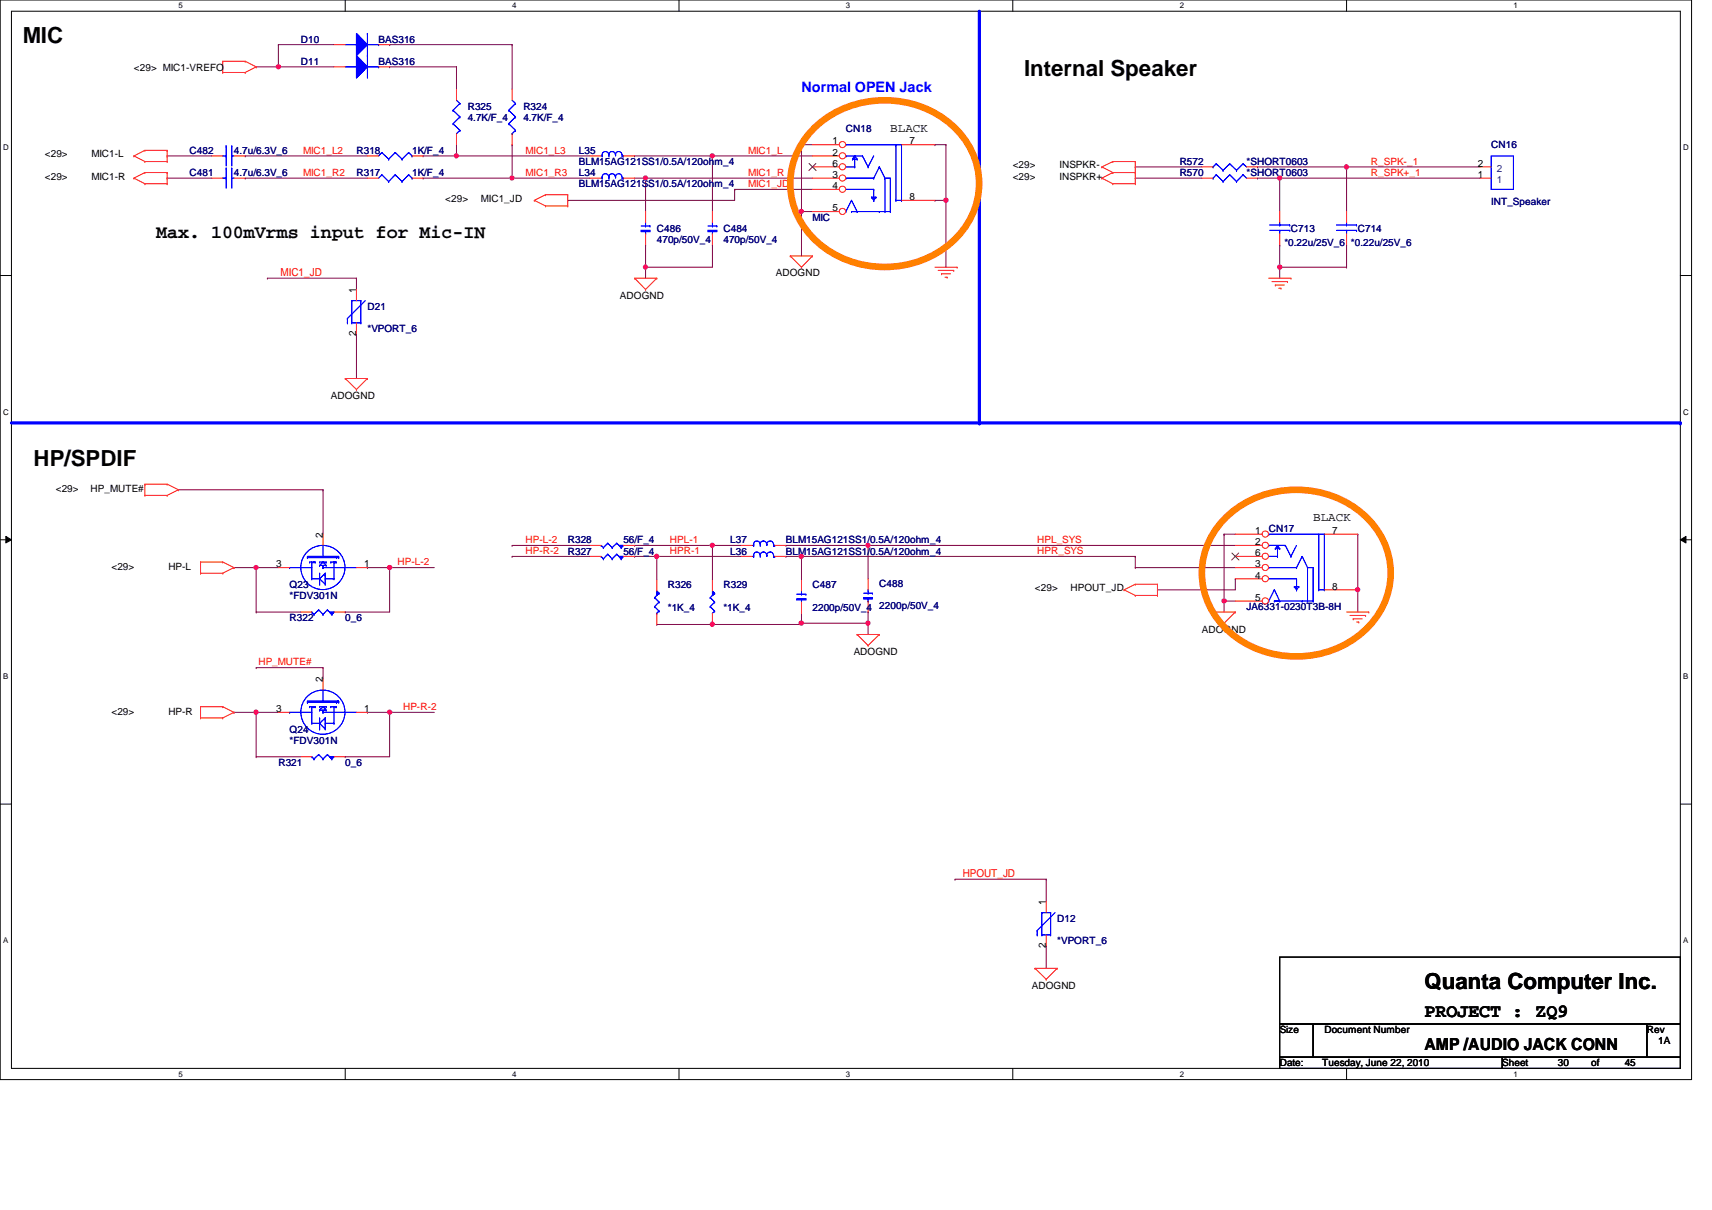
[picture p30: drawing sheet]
<svg xmlns="http://www.w3.org/2000/svg" width="297mm" height="210mm" viewBox="0 0 297 210" stroke-linecap="round" stroke-linejoin="round" font-family="sans-serif">
<defs><g id="words">
<g font-size="3.9">
<text x="3.9" y="7.5">MIC</text>
<text x="177.7" y="13.2">Internal Speaker</text>
<text x="5.8" y="80.8">HP/SPDIF</text>
<text x="247.1" y="171.5">Quanta Computer Inc.</text>
</g>
<g font-size="3.3">
<text x="27.1" y="41.3">Max. 100mVrms input for Mic-IN</text>
<text x="247.1" y="176.4">PROJECT : ZQ9</text>
</g>
<text font-size="2.9" x="247.1" y="182.2">AMP /AUDIO JACK CONN</text>
<text font-size="2.5" fill="#00f" x="139.1" y="15.9">Normal OPEN Jack</text>
<g font-size="2.1">
<text x="154.5" y="22.9">BLACK</text>
<text x="227.8" y="90.5">BLACK</text>
</g>
<g font-size="1.9" fill="#f00">
<text x="48.7" y="47.9">MIC1_JD</text>
<text x="167" y="152.1">HPOUT_JD</text>
</g>
<g font-size="1.7" fill="#000080">
<text x="52.2" y="7.4">D10</text>
<text x="52.2" y="11.3">D11</text>
<text x="65.7" y="7.4">BAS316</text>
<text x="65.7" y="11.3">BAS316</text>
<text x="81.1" y="19">R325</text>
<text x="81.1" y="20.9">4.7K/F_4</text>
<text x="90.8" y="19">R324</text>
<text x="90.8" y="20.9">4.7K/F_4</text>
<text x="146.8" y="22.9">CN18</text>
<text x="32.9" y="26.7">C482</text>
<text x="40.6" y="26.7">4.7u/6.3V_6</text>
<text x="61.8" y="26.7">R318</text>
<text x="71.5" y="26.7">1K/F_4</text>
<text x="100.5" y="26.7">L35</text>
<text x="100.5" y="28.7">BLM15AG121SS1/0.5A/120ohm_4</text>
<text x="204.7" y="28.7">R572</text>
<text x="216.3" y="28.7">*SHORT0603</text>
<text x="258.7" y="25.7">CN16</text>
<text x="32.9" y="30.6">C481</text>
<text x="40.6" y="30.6">4.7u/6.3V_6</text>
<text x="61.8" y="30.6">R317</text>
<text x="71.5" y="30.6">1K/F_4</text>
<text x="100.5" y="30.6">L34</text>
<text x="100.5" y="32.5">BLM15AG121SS1/0.5A/120ohm_4</text>
<text x="204.7" y="30.6">R570</text>
<text x="216.3" y="30.6">*SHORT0603</text>
<text x="258.7" y="35.6">INT_Speaker</text>
<text x="114" y="40.2">C486</text>
<text x="125.5" y="40.2">C484</text>
<text x="141" y="38.3">MIC</text>
<text x="224" y="40.2">C713</text>
<text x="235.6" y="40.2">C714</text>
<text x="114" y="42.2">470p/50V_4</text>
<text x="125.5" y="42.2">470p/50V_4</text>
<text x="222.8" y="42.8">*0.22u/25V_6</text>
<text x="234.4" y="42.8">*0.22u/25V_6</text>
<text x="63.8" y="53.8">D21</text>
<text x="63.8" y="57.6">*VPORT_6</text>
<text x="98.5" y="94.3">R328</text>
<text x="108.2" y="94.3">56/F_4</text>
<text x="126.7" y="94.3">L37</text>
<text x="136.4" y="94.3">BLM15AG121SS1/0.5A/120ohm_4</text>
<text x="220.1" y="92.4">CN17</text>
<text x="98.5" y="96.2">R327</text>
<text x="108.2" y="96.2">56/F_4</text>
<text x="126.7" y="96.2">L36</text>
<text x="136.4" y="96.2">BLM15AG121SS1/0.5A/120ohm_4</text>
<text x="152.6" y="101.8">C488</text>
<text x="50.2" y="102">Q23</text>
<text x="50.2" y="103.9">*FDV301N</text>
<text x="50.2" y="107.8">R322</text>
<text x="59.9" y="107.8">0_6</text>
<text x="115.9" y="102">R326</text>
<text x="115.9" y="106">*1K_4</text>
<text x="125.5" y="102">R329</text>
<text x="125.5" y="106">*1K_4</text>
<text x="141" y="102">C487</text>
<text x="141" y="106">2200p/50V_4</text>
<text x="152.6" y="105.7">2200p/50V_4</text>
<text x="216.3" y="105.9">JA6331-0230T3B-8H</text>
<text x="50.2" y="127.1">Q24</text>
<text x="50.2" y="129">*FDV301N</text>
<text x="48.3" y="132.9">R321</text>
<text x="59.9" y="132.9">0_6</text>
<text x="183.4" y="159.9">D12</text>
<text x="183.4" y="163.8">*VPORT_6</text>
</g>
<g font-size="1.7">
<text x="23.2" y="12.2">&lt;29&gt; MIC1-VREFO</text>
<text x="7.8" y="27.3">&lt;29&gt;</text>
<text x="15.9" y="27.3">MIC1-L</text>
<text x="144.4" y="25.1">1</text>
<text x="144.4" y="27">2</text>
<text x="144.4" y="28.9">6</text>
<text x="157.8" y="25.1">7</text>
<text x="175.7" y="29.2">&lt;29&gt;</text>
<text x="183.9" y="29.2">INSPKR-</text>
<text x="256.4" y="28.9">2</text>
<text x="7.8" y="31.2">&lt;29&gt;</text>
<text x="15.9" y="31.2">MIC1-R</text>
<text x="77.3" y="35">&lt;29&gt;</text>
<text x="83.4" y="35">MIC1_JD</text>
<text x="144.4" y="30.9">3</text>
<text x="144.4" y="32.8">4</text>
<text x="157.8" y="34.7">8</text>
<text x="175.7" y="31.2">&lt;29&gt;</text>
<text x="183.9" y="31.2">INSPKR+</text>
<text x="256.4" y="30.9">1</text>
<text x="144.4" y="36.7">5</text>
<text x="134.6" y="48">ADOGND</text>
<text x="61.8" y="50.8" transform="rotate(-90 61.8 50.8)">1</text>
<text x="107.6" y="51.8">ADOGND</text>
<text x="61.8" y="58.3" transform="rotate(-90 61.8 58.3)">2</text>
<text x="57.4" y="69.2">ADOGND</text>
<text x="9.7" y="85.4">&lt;29&gt;</text>
<text x="15.7" y="85.4">HP_MUTE#</text>
<text x="56" y="93.3" transform="rotate(-90 56 93.3)">2</text>
<text x="217.8" y="92.6">1</text>
<text x="217.8" y="94.6">2</text>
<text x="231.1" y="92.6">7</text>
<text x="19.3" y="98.9">&lt;29&gt;</text>
<text x="29.2" y="98.9">HP-L</text>
<text x="47.9" y="98.4">3</text>
<text x="63.2" y="98.4">1</text>
<text x="217.8" y="96.5">6</text>
<text x="217.8" y="98.4">3</text>
<text x="217.8" y="100.4">4</text>
<text x="179.6" y="102.6">&lt;29&gt;</text>
<text x="185.8" y="102.6">HPOUT_JD</text>
<text x="217.8" y="104.2">5</text>
<text x="231.1" y="102.3">8</text>
<text x="148.1" y="113.6">ADOGND</text>
<text x="208.5" y="109.7">ADOGND</text>
<text x="56" y="118.4" transform="rotate(-90 56 118.4)">2</text>
<text x="19.3" y="124">&lt;29&gt;</text>
<text x="29.2" y="124">HP-R</text>
<text x="47.9" y="123.5">3</text>
<text x="63.2" y="123.5">1</text>
<text x="181.5" y="157" transform="rotate(-90 181.5 157)">1</text>
<text x="181.5" y="164.5" transform="rotate(-90 181.5 164.5)">2</text>
<text x="179" y="171.5">ADOGND</text>
<text x="222" y="179.2">Size</text>
<text x="229.8" y="179.2">Document Number</text>
<text x="285.7" y="179.2">Rev</text>
<text x="222" y="185">Date:</text>
<text x="229.4" y="185">Tuesday, June 22, 2010</text>
<text x="260.6" y="185">Sheet</text>
<text x="270.3" y="185">30</text>
<text x="276.1" y="185">of</text>
<text x="281.9" y="185">45</text>
<text x="287.7" y="181.1">1A</text>
</g>
<g font-size="1.7" fill="#f00">
<text x="52.6" y="26.7">MIC1_L2</text>
<text x="91.2" y="26.7">MIC1_L3</text>
<text x="129.8" y="26.7">MIC1_L</text>
<text x="237.9" y="28.6">R_SPK-_1</text>
<text x="52.6" y="30.5">MIC1_R2</text>
<text x="91.2" y="30.5">MIC1_R3</text>
<text x="129.8" y="32.5">MIC1_JD</text>
<text x="129.8" y="30.5">MIC1_R</text>
<text x="237.9" y="30.5">R_SPK+_1</text>
<text x="91.2" y="94.2">HP-L-2</text>
<text x="116.2" y="94.2">HPL-1</text>
<text x="180" y="94.2">HPL_SYS</text>
<text x="69" y="98.1">HP-L-2</text>
<text x="91.2" y="96.1">HP-R-2</text>
<text x="116.2" y="96.1">HPR-1</text>
<text x="180" y="96.1">HPR_SYS</text>
<text x="44.8" y="115.4">HP_MUTE#</text>
<text x="69.9" y="123.2">HP-R-2</text>
</g>
<g font-size="1.7" fill="#004080">
<text x="259.7" y="29.8">2</text>
<text x="259.7" y="31.7">1</text>
</g>
<g font-size="1.4">
<text x="30.9" y="1.4">5</text>
<text x="88.9" y="1.4">4</text>
<text x="146.8" y="1.4">3</text>
<text x="204.7" y="1.4">2</text>
<text x="262.6" y="1.4">1</text>
<text x=".5" y="26.1">D</text>
<text x="292.1" y="26.1">D</text>
<text x=".5" y="71.9">C</text>
<text x="292.1" y="71.9">C</text>
<text x=".5" y="117.8">B</text>
<text x="292.1" y="117.8">B</text>
<text x=".5" y="163.6">A</text>
<text x="292.1" y="163.6">A</text>
<text x="30.9" y="186.8">5</text>
<text x="88.9" y="186.8">4</text>
<text x="146.8" y="186.8">3</text>
<text x="204.7" y="186.8">2</text>
<text x="262.6" y="186.8">1</text>
</g>
</g></defs>
<path d="M0 0h293.5v187.3h-293.5zM2 1.9h289.5v183.4h-289.5z" fill="none" stroke="#000" stroke-width=".17"/>
<g fill="#fff">
<path d="M30.9 .2h.8v1.5h-.8z"/>
<path d="M30.9 185.5h.8v1.6h-.8z"/>
</g>
<path d="M59.9 0v1.9M59.9 185.3v2" fill="none" stroke="#000" stroke-width=".17"/>
<g fill="#fff">
<path d="M88.9 .2h.7v1.5h-.7z"/>
<path d="M88.9 185.5h.7v1.6h-.7z"/>
</g>
<path d="M117.8 0v1.9M117.8 185.3v2" fill="none" stroke="#000" stroke-width=".17"/>
<g fill="#fff">
<path d="M146.8 .2h.7v1.5h-.7z"/>
<path d="M146.8 185.5h.7v1.6h-.7z"/>
</g>
<path d="M175.7 0v1.9M175.7 185.3v2" fill="none" stroke="#000" stroke-width=".17"/>
<g fill="#fff">
<path d="M204.7 .2h.7v1.5h-.7z"/>
<path d="M204.7 185.5h.7v1.6h-.7z"/>
</g>
<path d="M233.6 0v1.9M233.6 185.3v2" fill="none" stroke="#000" stroke-width=".17"/>
<g fill="#fff">
<path d="M262.6 .2h.8v1.5h-.8z"/>
<path d="M262.6 185.5h.8v1.6h-.8z"/>
<path d="M.5 24.8h1v1.6h-1z"/>
<path d="M292.1 24.8h.9v1.6h-.9z"/>
<path d="M.5 70.7h1v1.5h-1z"/>
<path d="M292.1 70.7h.9v1.5h-.9z"/>
</g>
<path d="M0 47.8h2M291.5 47.8h2" fill="none" stroke="#000" stroke-width=".17"/>
<g fill="#fff">
<path d="M.5 116.5h.9v1.6h-.9z"/>
<path d="M292.1 116.5h.8v1.6h-.8z"/>
</g>
<path d="M0 93.6h2M1 93l1 .6-1 .6zM291.5 93.6l1-.6v1.2zM291.5 93.6h2" fill="none" stroke="#000" stroke-width=".17"/>
<path d="M1 93l1 .6-1 .6zM291.5 93.6l1-.6v1.2z" fill="#000"/>
<g fill="#fff">
<path d="M.5 162.4h.9v1.5h-.9z"/>
<path d="M292.1 162.4h.8v1.5h-.8z"/>
</g>
<path d="M0 139.5h2M291.5 139.5h2" fill="none" stroke="#000" stroke-width=".17"/>
<g fill="none" stroke="#800040" stroke-width=".17">
<path d="M67.6 7.7h.1M67.6 11.6h.1M67.6 7.7h21.3M67.6 11.6h11.6M79.2 11.6h.1M79.2 11.6v3.9M88.9 7.7h.1M88.9 7.7v7.8M29 27.1h.1M29 30.9h.1M29 30.9h7.7M29 27.1h7.7"/>
<path d="M42.5 27.1h.1M42.5 30.9h.1M42.5 30.9h21.3M42.5 27.1h21.3M73.4 30.9h.1M73.4 27.1h.1M73.4 27.1h29M79.2 25.1h.1M79.2 27.1h.1M79.2 25.1v2M88.9 25.1h.1M88.9 25.1v5.8h-15.5"/>
<path d="M164.1 34.8h.1M164.1 34.8v11.6M46.4 48.3h.1M46.4 48.3h15.4M61.8 48.3h.1M61.8 57.9h.1M61.8 48.3v1.9M61.8 57.9v7.8M165.7 152.5h.1M165.7 152.5h15.8M181.5 152.5h.1M181.5 152.5v3.9"/>
<path d="M181.5 164.1h.1M181.5 164.1v3.9"/>
</g>
<circle cx="79.2" cy="27" r=".37" fill="#f0f"/>
<circle cx="79.2" cy="27" r=".37" fill="none" stroke="#f0f" stroke-width=".17"/>
<path d="M164.1 25.1h.1M164.1 25.1v9.7" fill="none" stroke="#800040" stroke-width=".17"/>
<circle cx="164.1" cy="34.7" r=".37" fill="#f0f"/>
<circle cx="164.1" cy="34.7" r=".37" fill="none" stroke="#f0f" stroke-width=".17"/>
<path d="M127.5 32.9h.1M127.5 32.9h13.5M139.1 36.7h.1M139.1 36.7v7.7M162.2 34.8h.1M162.2 34.8h1.9" fill="none" stroke="#800040" stroke-width=".17"/>
<circle cx="139" cy="36.7" r=".37" fill="#f0f"/>
<circle cx="139" cy="36.7" r=".37" fill="none" stroke="#f0f" stroke-width=".17"/>
<path d="M123.6 27.1h.1M123.6 27.1v9.6M123.6 27.1h17.4M139.1 25.1h.1M139.1 25.1h1.9M123.6 42.5h.1M123.6 42.5v3.9" fill="none" stroke="#800040" stroke-width=".17"/>
<circle cx="123.6" cy="27" r=".37" fill="#f0f"/>
<circle cx="123.6" cy="27" r=".37" fill="none" stroke="#f0f" stroke-width=".17"/>
<path d="M110.1 30.9h.1M110.1 30.9h30.9M112 30.9h.1M112 30.9v5.8" fill="none" stroke="#800040" stroke-width=".17"/>
<circle cx="112" cy="30.9" r=".37" fill="#f0f"/>
<circle cx="112" cy="30.9" r=".37" fill="none" stroke="#f0f" stroke-width=".17"/>
<path d="M110.1 27.1h.1M110.1 27.1h13.5M139.1 36.7h.1M139.1 36.7h1.9M112 42.5h.1M112 46.4h.1M112 42.5v3.9M112 46.4h11.6" fill="none" stroke="#800040" stroke-width=".17"/>
<circle cx="112" cy="46.3" r=".37" fill="#f0f"/>
<circle cx="112" cy="46.3" r=".37" fill="none" stroke="#f0f" stroke-width=".17"/>
<path d="M88.9 30.9h.1M88.9 30.9h13.5M162.2 25.1h.1M162.2 25.1h1.9" fill="none" stroke="#800040" stroke-width=".17"/>
<circle cx="88.8" cy="30.9" r=".37" fill="#f0f"/>
<circle cx="88.8" cy="30.9" r=".37" fill="none" stroke="#f0f" stroke-width=".17"/>
<path d="M197 30.9h.1M197 29h.1M197 30.9h11.5M197 29h11.5M218.2 30.9h.1M218.2 30.9h3.8M222 30.9h.1M222 30.9v5.8M233.6 29h.1M233.6 29h23.2M112 46.4h.1M112 46.4v1.9" fill="none" stroke="#800040" stroke-width=".17"/>
<circle cx="233.6" cy="29" r=".38" fill="#f0f"/>
<circle cx="233.6" cy="29" r=".38" fill="none" stroke="#f0f" stroke-width=".17"/>
<path d="M222 30.9h.1M222 30.9h34.8M222 42.5h.1M222 42.5v3.9" fill="none" stroke="#800040" stroke-width=".17"/>
<circle cx="222" cy="30.9" r=".37" fill="#f0f"/>
<circle cx="222" cy="30.9" r=".37" fill="none" stroke="#f0f" stroke-width=".17"/>
<path d="M218.2 29h.1M218.2 29h15.4M233.6 29h.1M233.6 29v7.7M222 46.4h.1M222 46.4v1.9M233.6 42.5h.1M233.6 42.5v3.9" fill="none" stroke="#800040" stroke-width=".17"/>
<circle cx="222" cy="46.3" r=".37" fill="#f0f"/>
<circle cx="222" cy="46.3" r=".37" fill="none" stroke="#f0f" stroke-width=".17"/>
<path d="M98.5 34.8h.1M127.5 32.9h.1M127.5 32.9v1.9h-29M222 46.4h11.6M233.6 46.4h.1M139.1 108.1h.1M139.1 108.1h11.5" fill="none" stroke="#800040" stroke-width=".17"/>
<circle cx="150.6" cy="108.1" r=".37" fill="#f0f"/>
<circle cx="150.6" cy="108.1" r=".37" fill="none" stroke="#f0f" stroke-width=".17"/>
<circle cx="139" cy="108.1" r=".37" fill="#f0f"/>
<circle cx="139" cy="108.1" r=".37" fill="none" stroke="#f0f" stroke-width=".17"/>
<path d="M123.6 94.6h.1M123.6 94.6h5M139.1 96.5h.1M139.1 96.5v4.1M139.1 96.5h57.9M150.6 94.6h.1M150.6 94.6v5.8M139.1 108.1h.1M139.1 108.1v.2M150.6 106.2h.1M150.6 106.2v1.9" fill="none" stroke="#800040" stroke-width=".17"/>
<circle cx="139" cy="96.5" r=".38" fill="#f0f"/>
<circle cx="139" cy="96.5" r=".38" fill="none" stroke="#f0f" stroke-width=".17"/>
<path d="M123.6 94.6h.1M123.6 94.6v6M123.6 108.3h.1M123.6 108.3h15.5M150.6 108.1h.1M150.6 108.1v2" fill="none" stroke="#800040" stroke-width=".17"/>
<circle cx="123.6" cy="108.3" r=".38" fill="#f0f"/>
<circle cx="123.6" cy="108.3" r=".38" fill="none" stroke="#f0f" stroke-width=".17"/>
<path d="M114 96.5h.1M114 96.5v4.1M114 96.5h14.6M114 108.3h.1M114 108.3h9.6M139.1 106.4h.1M139.1 106.4v1.7" fill="none" stroke="#800040" stroke-width=".17"/>
<circle cx="113.9" cy="96.5" r=".38" fill="#f0f"/>
<circle cx="113.9" cy="96.5" r=".38" fill="none" stroke="#f0f" stroke-width=".17"/>
<path d="M88.9 94.6h.1M88.9 96.5h.1M88.9 96.5h13.5M88.9 94.6h13.5M110.1 96.5h.1M110.1 94.6h.1M110.1 96.5h3.9M110.1 94.6h13.5M136.4 96.5h.1M136.4 96.5h2.7" fill="none" stroke="#800040" stroke-width=".17"/>
<circle cx="123.6" cy="94.6" r=".37" fill="#f0f"/>
<circle cx="123.6" cy="94.6" r=".37" fill="none" stroke="#f0f" stroke-width=".17"/>
<path d="M48.3 11.6h.1M48.3 11.6h9.7M139.1 25.1h.1M139.1 25.1v11.6M136.4 94.6h.1M136.4 94.6h14.2" fill="none" stroke="#800040" stroke-width=".17"/>
<circle cx="48.3" cy="11.6" r=".37" fill="#f0f"/>
<circle cx="48.3" cy="11.6" r=".37" fill="none" stroke="#f0f" stroke-width=".17"/>
<g fill="none" stroke="#800040" stroke-width=".17">
<path d="M40.6 98.5h.1M40.6 98.5h7.7M44.4 98.5h.1M44.4 98.5v7.7M67.6 98.5h.1M67.6 98.5h7.7M44.4 115.8h.1M44.4 115.8h11.6M56 115.8h.1M56 115.8v2M44.4 123.6h.1M44.4 123.6h3.9"/>
<path d="M67.6 123.6h.1M67.6 123.6h7.7"/>
</g>
<circle cx="44.4" cy="98.4" r=".37" fill="#f0f"/>
<circle cx="44.4" cy="98.4" r=".37" fill="none" stroke="#f0f" stroke-width=".17"/>
<path d="M44.4 106.2h.1M44.4 106.2h7.8M44.4 131.3h.1M44.4 123.6h.1M44.4 131.3h7.8M44.4 123.6v7.7" fill="none" stroke="#800040" stroke-width=".17"/>
<circle cx="44.4" cy="123.5" r=".37" fill="#f0f"/>
<circle cx="44.4" cy="123.5" r=".37" fill="none" stroke="#f0f" stroke-width=".17"/>
<path d="M40.6 123.6h.1M40.6 123.6h3.8M59.9 131.3h.1M67.6 123.6h.1M67.6 123.6v7.7h-7.7" fill="none" stroke="#800040" stroke-width=".17"/>
<circle cx="67.6" cy="123.5" r=".37" fill="#f0f"/>
<circle cx="67.6" cy="123.5" r=".37" fill="none" stroke="#f0f" stroke-width=".17"/>
<path d="M67.6 98.5h.1M67.6 98.5v7.7h-7.7M59.9 106.2h.1M63.8 123.6h.1M63.8 123.6h3.8" fill="none" stroke="#800040" stroke-width=".17"/>
<circle cx="67.6" cy="98.4" r=".37" fill="#f0f"/>
<circle cx="67.6" cy="98.4" r=".37" fill="none" stroke="#f0f" stroke-width=".17"/>
<g fill="none" stroke="#800040" stroke-width=".17">
<path d="M30.9 85h.1M30.9 85h25.1M56 85h.1M56 85v7.7M63.8 98.5h.1M63.8 98.5h3.8M212.4 92.7h.1M212.4 92.7v13.5M200.8 102.3h.1M212.4 104.3h.1M212.4 104.3h1.9M214.3 100.4h.1"/>
<path d="M214.3 100.4v1.9h-13.5"/>
</g>
<circle cx="212.4" cy="104.2" r=".37" fill="#f0f"/>
<circle cx="212.4" cy="104.2" r=".37" fill="none" stroke="#f0f" stroke-width=".17"/>
<path d="M150.6 94.6h.1M150.6 94.6h63.7M212.4 92.7h.1M212.4 92.7h1.9" fill="none" stroke="#800040" stroke-width=".17"/>
<circle cx="150.6" cy="94.6" r=".37" fill="#f0f"/>
<circle cx="150.6" cy="94.6" r=".37" fill="none" stroke="#f0f" stroke-width=".17"/>
<path d="M197 98.5h.1M197 98.5h17.3M235.6 102.3h.1M235.6 102.3v3.9" fill="none" stroke="#800040" stroke-width=".17"/>
<circle cx="235.5" cy="102.3" r=".37" fill="#f0f"/>
<circle cx="235.5" cy="102.3" r=".37" fill="none" stroke="#f0f" stroke-width=".17"/>
<path d="M44.4 11.6h.1M44.4 11.6h3.9M48.3 7.7h.1M48.3 11.6h.1M48.3 7.7h9.7M48.3 7.7v3.9M197 96.5h.1M197 96.5v2M235.6 92.7h.1M235.6 92.7v9.6" fill="none" stroke="#800040" stroke-width=".17"/>
<g fill="none" stroke="#f00" stroke-width=".17">
<path d="M38.6 12.6h.1M38.6 10.6h.1M38.6 10.6h3.9M38.6 12.6h3.9M38.6 10.6v2M42.5 10.6h.1M42.5 12.6h.1M42.5 10.6l1.9 1M44.4 11.6h.1M44.4 11.6l-1.9 1M23.2 30.9h.1M23.2 27.1h.1"/>
<path d="M23.2 30.9l1.9 1M23.2 27.1l1.9 .9M25.1 31.9h.1M25.1 29.9h.1M25.1 28h.1M25.1 26.1h.1M25.1 29.9h3.9M25.1 28h3.9M25.1 31.9h3.9M25.1 29.9l-1.9 1M25.1 26.1h3.9M25.1 26.1l-1.9 1"/>
<path d="M29 31.9h.1M29 29.9h.1M29 28h.1M29 26.1h.1M29 26.1v1.9M29 29.9v2M92.7 34.8h.1M92.7 34.8l2 .9M94.7 35.7h.1M94.7 33.8h.1M94.7 35.7h3.8M94.7 33.8h3.8"/>
<path d="M94.7 33.8l-2 1M98.5 35.7h.1M98.5 33.8h.1M98.5 33.8v1.9M191.2 29h.1M191.2 30.9h.1M191.2 29l1.9 .9M191.2 30.9l1.9 1M193.1 29.9h.1M193.1 28h.1M193.1 31.9h.1M193.1 29.9h3.9"/>
<path d="M193.1 28h3.9M193.1 28l-1.9 1M193.1 31.9h3.9M193.1 29.9l-1.9 1M197 29.9h.1M197 28h.1M197 31.9h.1M197 28v3.9M110.1 48.3h.1M110.1 48.3h3.9M110.1 48.3l1.9 1.9M112 50.2h.1"/>
<path d="M114 48.3h.1M114 48.3l-2 1.9M137.1 44.4h.1M137.1 44.4h3.9M137.1 44.4l2 2M139.1 46.4h.1M141 44.4h.1M141 44.4l-1.9 2M162.2 46.4h3.9M162.8 46.9h2.7M163.4 47.5h.1M163.4 47.5h1.5"/>
<path d="M164 48.1h.3M164.3 48.1h.1M165.5 46.9h.1M166.1 46.4h.1M220.1 48.3h3.9M220.7 48.9h2.7M221.3 49.4h.1M221.3 49.4h1.5M221.9 50h.3M222.2 50h.1M223.4 48.9h.1M224 48.3h.1"/>
<path d="M59.9 65.7h.1M59.9 65.7h3.9M59.9 65.7l1.9 1.9M61.8 67.6h.1M63.8 65.7h.1M63.8 65.7l-2 1.9M25.1 85.9h.1M25.1 84h.1M25.1 85.9h3.9M25.1 84v1.9M25.1 84h3.9M29 85.9h.1"/>
<path d="M29 84h.1M29 84l1.9 1M30.9 85h.1M30.9 85l-1.9 .9M34.8 99.4h.1M34.8 97.5h.1M34.8 99.4h3.8M34.8 97.5v1.9M34.8 97.5h3.8M38.6 99.4h.1M38.6 97.5h.1M38.6 97.5l2 1"/>
<path d="M40.6 98.5h.1M40.6 98.5l-2 .9M148.7 110.1h.1M148.7 110.1h3.9M148.7 110.1l1.9 1.9M150.6 112h.1M152.6 110.1h.1M152.6 110.1l-2 1.9M195 102.3h.1M195 102.3l2 1M197 103.3h.1M197 101.3h.1"/>
<path d="M197 103.3h3.8M197 101.3h3.8M197 101.3l-2 1M200.8 103.3h.1M200.8 101.3h.1M200.8 101.3v2M210.5 106.2h.1M210.5 106.2h3.8M210.5 106.2l1.9 1.9M212.4 108.1h.1M214.3 106.2h.1M214.3 106.2l-1.9 1.9"/>
<path d="M233.6 106.2h3.9M234.2 106.8h2.7M234.8 107.4h.1M234.8 107.4h1.5M235.4 107.9h.4M235.8 107.9h.1M236.9 106.8h.1M237.5 106.2h.1M34.8 124.5h.1M34.8 122.6h.1M34.8 122.6v1.9M34.8 124.5h3.8"/>
<path d="M34.8 122.6h3.8M38.6 124.5h.1M38.6 122.6h.1M38.6 122.6l2 1M40.6 123.6h.1M40.6 123.6l-2 .9M179.6 168h.1M179.6 168h3.8M179.6 168l1.9 1.9M181.5 169.9h.1M183.4 168h.1M183.4 168l-1.9 1.9"/>
</g>
<path d="M222 166h69.5v11.6h-69.5zM222 177.6h5.8v5.8h-5.8zM227.8 177.6h57.9v5.8h-57.9zM285.7 177.6h5.8v5.8h-5.8zM222 183.4h38.6v1.9h-38.6zM260.6 183.4h30.9v1.9h-30.9z" fill="none" stroke="#000" stroke-width=".17"/>
<path d="M169.9 1.9v71.5" fill="none" stroke="#00f" stroke-width=".55"/>
<circle cx="169.9" cy="73.4" r=".28" fill="#00f"/>
<path d="M2 73.4h289.5" fill="none" stroke="#00f" stroke-width=".55"/>
<circle cx="291.5" cy="73.4" r=".28" fill="#00f"/>
<path d="M140.9 22.6a17.9 17.9 0 0 1 25.2 0 13.3 13.3 0 0 1-2.2 20.4 17.9 17.9 0 0 1-23-2 13.2 13.2 0 0 1 0-18.4zM212.3 90.2a17.9 17.9 0 0 1 25.2 0 13.3 13.3 0 0 1-2.2 20.4 17.9 17.9 0 0 1-23-2 13.2 13.2 0 0 1 0-18.4z" fill="none" stroke="#ff8000" stroke-width="1.1"/>
<g fill="none" stroke="#00f" stroke-width=".17">
<path d="M66.2 30.3h.1M66.2 30.3l-.5 .6M66.2 30.3l1.2 1.2M67.4 31.5h.1M68.6 30.3h.1M68.6 30.3l-1.2 1.2M68.6 30.3l1.2 1.2M69.8 31.5h.1M70.9 30.3h.1M70.9 30.3l-1.1 1.2M70.9 30.3l.6 .6M71.5 30.9h.1"/>
<path d="M104.3 30.9h.2M104.3 27.1h.2M104.5 30.9h.1M104.5 30.7h.1M104.5 30.7a.57 .57 0 0 1 .5-.6 .57 .57 0 0 1 .6 .6M104.5 27.1h.1M104.5 26.8h.1M104.5 26.8a.57 .57 0 0 1 .5-.5 .57 .57 0 0 1 .6 .5M104.5 26.8v.3M104.5 30.7v.2M105.7 30.9h.1M105.7 27.1h.1"/>
<path d="M106.8 30.7a.57 .57 0 0 0-.7-.5 .57 .57 0 0 0-.4 .7M106.8 26.8a.57 .57 0 0 0-.7-.5 .57 .57 0 0 0-.4 .8M106.8 30.7h.1M106.8 30.7a.55 .55 0 0 1 .6-.6 .55 .55 0 0 1 .5 .6M106.8 26.8h.1M106.8 26.8a.55 .55 0 0 1 .6-.5 .55 .55 0 0 1 .5 .5M106.8 26.8v.3M106.8 30.7v.2M107.9 30.9h.1M107.9 27.1h.1M107.9 30.9h.3M107.9 26.8v.3"/>
<path d="M107.9 30.7v.2M107.9 27.1h.3M108.2 30.9h.1M108.2 27.1h.1M258.7 27.1h3.9v5.8h-3.9zM60.3 55.2h.1M60.3 56h.1M60.3 55.2v.8M61 56h.1M61 52.2h.1M61 52.2h1.6M61 56h1.6"/>
<path d="M61 52.2v3.8M62.6 52.2h.1M62.6 56h.1M62.6 52.2v3.8M63.4 52.2l-3.1 3"/>
</g>
<path d="M63.8 30.9h1.9M71.5 30.9h1.9M102.4 30.9h1.9M102.4 27.1h1.9M108.2 30.9h1.9M108.2 27.1h1.9M256.8 30.9h1.9M256.8 29h1.9M61.8 50.2v2M61.8 56v1.9" fill="none" stroke="#f00" stroke-width=".17"/>
<path d="M61.8 5.8l2 1.9-2 2z" fill="#00f"/>
<path d="M59.9 7.7h1.9M61.8 5.8l2 1.9-2 2zM61.8 7.7h.1M63.8 5.8h.1M63.8 5.8v3.9M63.8 7.7h1.9M65.7 7.7h.1" fill="none" stroke="#00f" stroke-width=".17"/>
<path d="M61.8 5.8l2 1.9-2 2z" fill="#00f"/>
<g fill="none" stroke="#00f" stroke-width=".17">
<path d="M59.9 7.7h1.9M61.8 5.8l2 1.9-2 2zM61.8 7.7h.1M63.8 5.8h.1M63.8 5.8v3.9M63.8 7.7h1.9M65.7 7.7h.1M104.3 96.5h.1M104.3 96.5l.4 .4M104.7 96.9h.1M105.4 96.1h.1M105.4 96.1l.8 .8"/>
<path d="M105.4 96.1l-.7 .8M106.2 96.9h.1M107 96.1h.1M107 96.1l.8 .8M107 96.1l-.8 .8M107.8 96.9h.1M108.2 96.5l-.4 .4"/>
</g>
<path d="M58 7.7h1.9M65.7 7.7h1.9" fill="none" stroke="#f00" stroke-width=".17"/>
<path d="M107.4 96.5h.8l-.4 .4z" fill-rule="evenodd" fill="#00f"/>
<g fill="none" stroke="#00f" stroke-width=".17">
<path d="M104.3 96.5h.1M104.3 96.5l.4 .4M104.7 96.9h.1M105.4 96.1h.1M105.4 96.1l.8 .8M105.4 96.1l-.7 .8M106.2 96.9h.1M107 96.1h.1M107 96.1l.8 .8M107 96.1l-.8 .8M107.4 96.5h.8l-.4 .4zM107.8 96.9h.1"/>
<path d="M108.2 96.5l-.4 .4"/>
</g>
<path d="M107.4 96.5h.8l-.4 .4z" fill-rule="evenodd" fill="#00f"/>
<g fill="none" stroke="#00f" stroke-width=".17">
<path d="M104.3 94.6h.1M104.3 94.6l.4 .4M104.7 95h.1M105.4 94.2h.1M105.4 94.2l.8 .8M105.4 94.2l-.7 .8M106.2 95h.1M107 94.2h.1M107 94.2l.8 .8M107 94.2l-.8 .8M107.4 96.5h.8l-.4 .4zM107.8 95h.1"/>
<path d="M108.2 94.6l-.4 .4M130.6 96.5h.2M130.8 96.5h.1M130.8 96.4h.1M130.8 96.4v.1M131.9 96.3a.55 .55 0 0 0-.6-.5 .55 .55 0 0 0-.5 .6M131.9 96.5h.1M133 96.3a.57 .57 0 0 0-.7-.5 .57 .57 0 0 0-.4 .7M133.1 96.4h.1M133.1 96.4v.1M134.2 96.3a.57 .57 0 0 0-.6-.5 .57 .57 0 0 0-.5 .6M134.2 96.5h.1"/>
<path d="M134.2 96.5h.2M134.2 96.4v.1M134.4 96.5h.1M180.8 158.3h.1M180.8 158.3h1.5M180.8 158.3v3.9M182.3 158.3h.1M182.3 158.3v3.9M183 158.3l-3 3.1M180 161.4h.1M180 162.2h.1M180 161.4v.8"/>
<path d="M180.8 162.2h.1M180.8 162.2h1.5M182.3 162.2h.1"/>
</g>
<path d="M102.4 96.5h1.9M108.2 96.5h1.9M128.6 96.5h2M134.4 96.5h2M181.5 156.4v1.9M181.5 162.2v1.9" fill="none" stroke="#f00" stroke-width=".17"/>
<path d="M107.4 94.6h.8l-.4 .4z" fill-rule="evenodd" fill="#00f"/>
<g fill="none" stroke="#00f" stroke-width=".17">
<path d="M104.3 94.6h.1M104.3 94.6l.4 .4M104.7 95h.1M105.4 94.2h.1M105.4 94.2l.8 .8M105.4 94.2l-.7 .8M106.2 95h.1M107 94.2h.1M107 94.2l.8 .8M107 94.2l-.8 .8M107.4 94.6h.8l-.4 .4zM107.8 95h.1"/>
<path d="M108.2 94.6l-.4 .4"/>
</g>
<path d="M107.4 94.6h.8l-.4 .4z" fill-rule="evenodd" fill="#00f"/>
<g fill="none" stroke="#00f" stroke-width=".17">
<path d="M231.9 40h3.5M231.9 39h3.5M233.6 39h.1M233.6 40h.1M233.6 38.6v.4M233.6 40v.6M235.4 40h.1M235.4 39h.1M107.4 94.6h.8l-.4 .4zM149.9 102.9h1.5M150.6 102.9h.1M150.6 104.3h.1"/>
<path d="M150.6 102.3v.6M150.6 103.9v.4M151.4 102.9h.1"/>
</g>
<path d="M233.6 36.7v1.9M233.6 40.6v1.9M102.4 94.6h1.9M108.2 94.6h1.9" fill="none" stroke="#f00" stroke-width=".17"/>
<path d="M149.9 103.7h1.5v.2h-1.5z" fill-rule="evenodd" fill="#00f"/>
<path d="M149.9 103.7h1.5v.2h-1.5zM149.9 102.9h1.5M150.6 102.9h.1M150.6 104.3h.1M150.6 102.3v.6M150.6 103.9v.4M151.4 102.9h.1" fill="none" stroke="#00f" stroke-width=".17"/>
<path d="M149.9 103.7h1.5v.2h-1.5z" fill-rule="evenodd" fill="#00f"/>
<g fill="none" stroke="#00f" stroke-width=".17">
<path d="M78.6 19.1h.1M78.6 19.1l1.2 1.2M79.2 17.4l.6 .5M79.8 17.9h.1M79.8 17.9l-1.2 1.2M78.6 21.5h.1M78.6 21.5l1.2 1.1M79.2 23.2h.1M79.8 20.3h.1M79.8 22.6h.1M79.8 20.3l-1.2 1.2M79.8 22.6l-.6 .6"/>
<path d="M149.9 103.7h1.5v.2h-1.5zM54.1 131.3h.1M54.1 131.3l.4 .4M54.5 131.7h.1M55.3 130.9h.1M55.3 130.9l.7 .8M55.3 130.9l-.8 .8M56 131.7h.1M56.8 130.9h.1M56.8 130.9l.8 .8M56.8 130.9l-.8 .8M57.6 131.7h.1"/>
<path d="M58 131.3l-.4 .4"/>
</g>
<path d="M79.2 15.5v1.9M79.2 23.2v1.9M150.6 100.4v1.9M150.6 104.3v1.9" fill="none" stroke="#f00" stroke-width=".17"/>
<path d="M57.2 131.3h.8l-.4 .4z" fill-rule="evenodd" fill="#00f"/>
<g fill="none" stroke="#00f" stroke-width=".17">
<path d="M54.1 131.3h.1M54.1 131.3l.4 .4M54.5 131.7h.1M55.3 130.9h.1M55.3 130.9l.7 .8M55.3 130.9l-.8 .8M56 131.7h.1M56.8 130.9h.1M56.8 130.9l.8 .8M56.8 130.9l-.8 .8M57.2 131.3h.8l-.4 .4zM57.6 131.7h.1"/>
<path d="M58 131.3l-.4 .4"/>
</g>
<path d="M57.2 131.3h.8l-.4 .4z" fill-rule="evenodd" fill="#00f"/>
<path d="M111.2 39.2h1.6M112 39.2h.1M112 38.6v.6M112.8 39.2h.1M112 40.6h.1M112 40.2v.4M57.2 131.3h.8l-.4 .4z" fill="none" stroke="#00f" stroke-width=".17"/>
<path d="M52.2 131.3h1.9M58 131.3h1.9" fill="none" stroke="#f00" stroke-width=".17"/>
<path d="M111.2 40h1.6v.2h-1.6z" fill-rule="evenodd" fill="#00f"/>
<path d="M111.2 40h1.6v.2h-1.6zM111.2 39.2h1.6M112 39.2h.1M112 38.6v.6M112.8 39.2h.1M112 40.6h.1M112 40.2v.4" fill="none" stroke="#00f" stroke-width=".17"/>
<path d="M111.2 40h1.6v.2h-1.6z" fill-rule="evenodd" fill="#00f"/>
<g fill="none" stroke="#00f" stroke-width=".17">
<path d="M111.2 40h1.6v.2h-1.6zM146.8 30.9h.1M146.8 36.7h.1M146.8 25.1h.1M146.8 27.1h.1M146.8 30.9h4.8M146.8 32.9h4.8M146.8 25.1h9.6v9.7M146.8 27.1h2.8M146.8 29h1.5M147.7 34.8h.1M147.7 36.7h.1"/>
<path d="M147.7 36.7h6.8M147.7 34.8l1 1.9M147.7 34.8l-.9 1.9M147.9 27.6h.1M147.9 27.6h.8M148.3 29h.1M148.3 27.1h.1M148.3 27.1v1.9M148.3 27.1l.4 .5M148.3 27.1l-.4 .5M148.7 36.7h.1M148.7 27.6h.1"/>
<path d="M149.6 27.1h.1M149.6 27.1l1 1.9M150.6 29h.1M151.2 34.2h.1M151.2 34.2h.8M151.2 34.2l.4 .6M151.6 30.9h.1M151.6 32.9h.1M151.6 34.8h.1M151.6 27.1l-1 1.9M151.6 32.9v1.9M152 34.2h.1"/>
<path d="M152 34.2l-.4 .6M152.6 36.7h.1M152.6 29h.1M152.6 29l.9 1.9M152.6 29l-1 1.9M153.5 30.9h.1M153.5 36.7h.1M153.5 30.9h1v5.8M153.5 30.9v5.8M154.5 36.7h.1M155.4 34.8h.1M155.4 25.1h.1"/>
<path d="M155.4 34.8h1M155.4 25.1v9.7M156.4 34.8h.1M50.2 98.5h.1M50.2 98.5h3.9M53.3 96.7h.1M53.3 96.7h5.5M53.7 97.5h.1M53.7 97.5h1M54.1 97.5h.1M54.1 97.5v2.9M54.5 97.5h.1"/>
<path d="M54.7 97.5h.1M55.5 98.1h.1M55.5 97.5h.1M55.5 99.4h.1M55.5 98.1h1.1M55.5 97.5h1.1M55.5 99.4v1.9M56 98.5h.1M56 96.5h.1M56 97.5h.1M56 98.1h.1M56 98.5h5.8"/>
<path d="M56 94.6v1.9M56 98.1v.4M56 97.5l.4 .4M56 97.5l-.5 .6M56.4 99.6h.1M56.4 99.4h.1M56.4 99.8h.1M56.4 97.9h.1M56.4 99.4v1.9M56.4 99.4l-.9 1M56.4 97.9l.2 .2M56.6 98.1h.1"/>
<path d="M56.6 97.5h.1M57.4 97.5h.1M57.4 97.5h1M58 97.5h.1M58 97.5v2.9M58.2 97.5h.1M58.4 96.7h.1M58.4 97.5h.1M58.5 96.5h.1M58.8 96.7h.1M58.8 96.5h.1M58.8 96.5h-5.5v.2"/>
<path d="M58.8 96.5v.2M54.1 100.4h.1M54.1 100.4h1.4M55.5 100.4h.1M55.5 101.3h.1M55.5 100.4l.9 .9M56.4 100.4h.1M56.4 101.3h.1M56.4 100.4h1.6M58 100.4h.1"/>
<circle cx="56" cy="98.4" r="3.8"/>
</g>
<path d="M112 36.7v1.9M112 40.6v1.9M48.3 98.5h1.9M56 92.7v1.9M61.8 98.5h2" fill="none" stroke="#f00" stroke-width=".17"/>
<circle cx="146.2" cy="25.1" r=".55" fill="#fff"/>
<g fill="none" stroke="#f00" stroke-width=".17">
<path d="M141 25.1h4.6"/>
<circle cx="146.2" cy="25.1" r=".55"/>
</g>
<circle cx="146.2" cy="27" r=".55" fill="#fff"/>
<g fill="none" stroke="#f00" stroke-width=".17">
<path d="M141 27.1h4.6"/>
<circle cx="146.2" cy="27" r=".55"/>
</g>
<circle cx="146.2" cy="28.9" r=".55" fill="#fff"/>
<g fill="none" stroke="#f00" stroke-width=".17">
<path d="M141 29h4.6"/>
<circle cx="146.2" cy="28.9" r=".55"/>
</g>
<path d="M140.4 28.4l1.2 1.2M141.6 28.4l-1.3 1.2" fill="none" stroke="#804000" stroke-width=".17"/>
<circle cx="146.2" cy="30.9" r=".55" fill="#fff"/>
<g fill="none" stroke="#f00" stroke-width=".17">
<path d="M141 30.9h4.6"/>
<circle cx="146.2" cy="30.9" r=".55"/>
</g>
<circle cx="146.2" cy="32.8" r=".55" fill="#fff"/>
<g fill="none" stroke="#f00" stroke-width=".17">
<path d="M141 32.9h4.6"/>
<circle cx="146.2" cy="32.8" r=".55"/>
</g>
<circle cx="146.2" cy="36.7" r=".55" fill="#fff"/>
<g fill="none" stroke="#f00" stroke-width=".17">
<path d="M36.7 27.1h1.9M40.6 27.1h1.9M141 36.7h4.6M156.4 25.1h5.8M156.4 34.8h5.8M208.5 30.9h2M216.3 30.9h1.9"/>
<circle cx="146.2" cy="36.7" r=".55"/>
</g>
<g fill="none" stroke="#00f" stroke-width=".17">
<path d="M38.6 27.1h.6M39.2 25.3h.1M39.2 27.1h.1M39.2 25.3v3.5M40.2 27.1h.1M40.2 25.3h.1M40.2 27.1h.4M40.2 25.3v3.5M210.5 30.9h.1M211 30.3h.1M211 30.3l1.2 1.2M211 30.3l-.5 .6"/>
<path d="M212.2 31.5h.1M213.4 30.3h.1M213.4 30.3l1.1 1.2M213.4 30.3l-1.2 1.2M214.5 31.5h.1M215.7 30.3h.1M215.7 30.3l.6 .6M215.7 30.3l-1.2 1.2M113.6 103.7h.1M113.6 105.2h.1M113.6 103.7l.7 .7M113.6 105.2l.7 .8"/>
<path d="M114 106.4h.1M114 102.5l.3 .4M114.3 102.9h.1M114.3 104.4h.1M114.3 106h.1M114.3 102.9l-.7 .8M114.3 104.4l-.7 .8M114.3 106l-.3 .4"/>
</g>
<path d="M114 102.5l.3 .4-.3 .4 .3-.4-.3 .4z" fill-rule="evenodd" fill="#00f"/>
<g fill="none" stroke="#00f" stroke-width=".17">
<path d="M113.6 103.7h.1M113.6 105.2h.1M113.6 103.7l.7 .7M113.6 105.2l.7 .8M114 102.5l.3 .4-.3 .4 .3-.4-.3 .4zM114 106.4h.1M114 102.5l.3 .4M114.3 102.9h.1M114.3 104.4h.1M114.3 106h.1M114.3 102.9l-.7 .8M114.3 104.4l-.7 .8"/>
<path d="M114.3 106l-.3 .4"/>
</g>
<path d="M114 102.5l.3 .4-.3 .4 .3-.4-.3 .4z" fill-rule="evenodd" fill="#00f"/>
<g fill="none" stroke="#00f" stroke-width=".17">
<path d="M220.3 40h3.5M220.3 39h3.5M222 39h.1M222 40h.1M222 38.6v.4M222 40v.6M223.8 40h.1M223.8 39h.1M114 102.5l.3 .4-.3 .4 .3-.4-.3 .4zM123.2 103.7h.1M123.2 105.2h.1M123.2 103.7l.8 .7"/>
<path d="M123.2 105.2l.8 .8M123.6 106.4h.1M123.6 102.5l.4 .4M124 102.9h.1M124 104.4h.1M124 106h.1M124 102.9l-.8 .8M124 104.4l-.8 .8M124 106l-.4 .4"/>
</g>
<path d="M222 36.7v1.9M222 40.6v1.9M114 100.6v1.9M114 106.4v1.9" fill="none" stroke="#f00" stroke-width=".17"/>
<path d="M123.6 102.5l.4 .4-.4 .4 .4-.4-.4 .4z" fill-rule="evenodd" fill="#00f"/>
<g fill="none" stroke="#00f" stroke-width=".17">
<path d="M123.2 103.7h.1M123.2 105.2h.1M123.2 103.7l.8 .7M123.2 105.2l.8 .8M123.6 102.5l.4 .4-.4 .4 .4-.4-.4 .4zM123.6 106.4h.1M123.6 102.5l.4 .4M124 102.9h.1M124 104.4h.1M124 106h.1M124 102.9l-.8 .8M124 104.4l-.8 .8"/>
<path d="M124 106l-.4 .4"/>
</g>
<path d="M123.6 102.5l.4 .4-.4 .4 .4-.4-.4 .4z" fill-rule="evenodd" fill="#00f"/>
<path d="M123.6 102.5l.4 .4-.4 .4 .4-.4-.4 .4z" fill="none" stroke="#00f" stroke-width=".17"/>
<path d="M123.6 100.6v1.9M123.6 106.4v1.9" fill="none" stroke="#f00" stroke-width=".17"/>
<path d="M61.8 9.7l2 1.9-2 1.9z" fill="#00f"/>
<path d="M59.9 11.6h1.9M61.8 9.7l2 1.9-2 1.9zM61.8 11.6h.1M63.8 9.7h.1M63.8 9.7v3.8M63.8 11.6h1.9M65.7 11.6h.1" fill="none" stroke="#00f" stroke-width=".17"/>
<path d="M61.8 9.7l2 1.9-2 1.9z" fill="#00f"/>
<g fill="none" stroke="#00f" stroke-width=".17">
<path d="M59.9 11.6h1.9M61.8 9.7l2 1.9-2 1.9zM61.8 11.6h.1M63.8 9.7h.1M63.8 9.7v3.8M63.8 11.6h1.9M65.7 11.6h.1M138.3 103.1h1.5M139.1 103.1h.1M139.1 104.4h.1M139.1 102.5v.6M139.1 104.1v.3"/>
<path d="M139.8 103.1h.1"/>
</g>
<path d="M58 11.6h1.9M65.7 11.6h1.9" fill="none" stroke="#f00" stroke-width=".17"/>
<path d="M138.3 103.9h1.5v.2h-1.5z" fill-rule="evenodd" fill="#00f"/>
<path d="M138.3 103.9h1.5v.2h-1.5zM138.3 103.1h1.5M139.1 103.1h.1M139.1 104.4h.1M139.1 102.5v.6M139.1 104.1v.3M139.8 103.1h.1" fill="none" stroke="#00f" stroke-width=".17"/>
<path d="M138.3 103.9h1.5v.2h-1.5z" fill-rule="evenodd" fill="#00f"/>
<g fill="none" stroke="#00f" stroke-width=".17">
<path d="M38.6 30.9h.6M39.2 29.2h.1M39.2 30.9h.1M39.2 29.2v3.4M40.2 30.9h.1M40.2 29.2h.1M40.2 30.9h.4M40.2 29.2v3.4M66.2 26.5h.1M66.2 26.5l-.5 .6M66.2 26.5l1.2 1.1M67.4 27.6h.1"/>
<path d="M68.6 26.5h.1M68.6 26.5l-1.2 1.1M68.6 26.5l1.2 1.1M69.8 27.6h.1M70.9 26.5h.1M70.9 26.5l-1.1 1.1M70.9 26.5l.6 .6M71.5 27.1h.1M122.8 39.2h1.6M123.6 39.2h.1M123.6 38.6v.6M124.4 39.2h.1"/>
<path d="M123.6 40.6h.1M123.6 40.2v.4M138.3 103.9h1.5v.2h-1.5z"/>
</g>
<path d="M36.7 30.9h1.9M40.6 30.9h1.9M63.8 27.1h1.9M71.5 27.1h1.9M139.1 100.6v1.9M139.1 104.4v2" fill="none" stroke="#f00" stroke-width=".17"/>
<path d="M122.8 40h1.6v.2h-1.6z" fill-rule="evenodd" fill="#00f"/>
<path d="M122.8 40h1.6v.2h-1.6zM122.8 39.2h1.6M123.6 39.2h.1M123.6 38.6v.6M124.4 39.2h.1M123.6 40.6h.1M123.6 40.2v.4" fill="none" stroke="#00f" stroke-width=".17"/>
<path d="M122.8 40h1.6v.2h-1.6z" fill-rule="evenodd" fill="#00f"/>
<g fill="none" stroke="#00f" stroke-width=".17">
<path d="M88.3 19.1h.1M88.3 19.1l1.1 1.2M88.9 17.4l.5 .5M89.4 17.9h.1M89.4 17.9l-1.1 1.2M88.3 21.5h.1M88.3 21.5l1.1 1.1M88.9 23.2h.1M89.4 20.3h.1M89.4 22.6h.1M89.4 20.3l-1.1 1.2M89.4 22.6l-.5 .6"/>
<path d="M122.8 40h1.6v.2h-1.6zM54.1 106.2h.1M54.1 106.2l.4 .4M54.5 106.6h.1M55.3 105.8h.1M55.3 105.8l.7 .8M55.3 105.8l-.8 .8M56 106.6h.1M56.8 105.8h.1M56.8 105.8l.8 .8M56.8 105.8l-.8 .8M57.6 106.6h.1"/>
<path d="M58 106.2l-.4 .4"/>
</g>
<path d="M88.9 15.5v1.9M88.9 23.2v1.9M123.6 36.7v1.9M123.6 40.6v1.9" fill="none" stroke="#f00" stroke-width=".17"/>
<path d="M57.2 106.2h.8l-.4 .4z" fill-rule="evenodd" fill="#00f"/>
<g fill="none" stroke="#00f" stroke-width=".17">
<path d="M54.1 106.2h.1M54.1 106.2l.4 .4M54.5 106.6h.1M55.3 105.8h.1M55.3 105.8l.7 .8M55.3 105.8l-.8 .8M56 106.6h.1M56.8 105.8h.1M56.8 105.8l.8 .8M56.8 105.8l-.8 .8M57.2 106.2h.8l-.4 .4zM57.6 106.6h.1"/>
<path d="M58 106.2l-.4 .4"/>
</g>
<path d="M57.2 106.2h.8l-.4 .4z" fill-rule="evenodd" fill="#00f"/>
<g fill="none" stroke="#00f" stroke-width=".17">
<path d="M130.6 94.6h.2M130.8 94.6h.1M130.8 94.4h.1M130.8 94.4a.55 .55 0 0 1 .5-.5 .55 .55 0 0 1 .6 .5M130.8 94.4v.2M131.9 94.6h.1M133 94.4a.57 .57 0 0 0-.7-.5 .57 .57 0 0 0-.4 .7M133.1 94.4h.1M133.1 94.4a.57 .57 0 0 1 .5-.5 .57 .57 0 0 1 .6 .5M133.1 94.4v.2M134.2 94.6h.1M134.2 94.6h.2"/>
<path d="M134.2 94.4v.2M134.4 94.6h.1M220.1 98.5h.1M220.1 92.7h.1M220.1 94.6h.1M220.1 94.6h2.9M220.1 98.5h4.9M220.1 92.7h9.7v9.6M220.1 96.5h1.6M221.3 95.2h.1M221.3 95.2h.7M221.7 96.5h.1"/>
<path d="M221.7 94.6h.1M221.7 94.6v1.9M221.7 94.6l.3 .6M221.7 94.6l-.4 .6M222 95.2h.1M223 94.6h.1M223 94.6l1 1.9M224 96.5h.1M225 98.5h.1M225 94.6l-1 1.9M225.9 96.5h.1M225.9 96.5l1 2"/>
<path d="M225.9 96.5l-.9 2M226.9 98.5h.1M226.9 98.5h.9v5.8M226.9 98.5v5.8M228.8 92.7h.1M228.8 92.7v9.6M56 119.7v1.9M57.2 106.2h.8l-.4 .4zM220.1 104.3h.1M220.1 100.4h4.9M221.1 102.3h.1M221.1 104.3h.1"/>
<path d="M221.1 104.3h6.7M221.1 102.3l.9 2M221.1 102.3l-1 2M222 104.3h.1M224.6 101.8h.1M224.6 101.8h.7M224.6 101.8l.4 .5M225 100.4h.1M225 102.3h.1M225 100.4v1.9M225.3 101.8h.1M225.3 101.8l-.3 .5"/>
<path d="M225.9 104.3h.1M226.9 104.3h.1M227.8 104.3h.1M228.8 102.3h.1M228.8 102.3h1M229.8 102.3h.1M50.2 123.6h.1M50.2 123.6h3.9M53.3 121.8h.1M53.3 121.8h5.5M53.7 122.6h.1M53.7 122.6h1"/>
<path d="M54.1 122.6h.1M54.1 125.5h.1M54.1 122.6v2.9M54.1 125.5h1.4M54.5 122.6h.1M54.7 122.6h.1M55.5 125.5h.1M55.5 123.2h.1M55.5 122.6h.1M55.5 126.4h.1M55.5 124.5h.1M55.5 125.5l.9 .9"/>
<path d="M55.5 123.2h1.1M55.5 122.6h1.1M55.5 124.5v1.9M56 123.6h.1M56 121.6h.1M56 122.6h.1M56 123.2h.1M56 123.6h5.8M56 123.2v.4M56 122.6l.4 .4M56 122.6l-.5 .6M56.4 125.5h.1"/>
<path d="M56.4 126.4h.1M56.4 124.7h.1M56.4 124.5h.1M56.4 124.9h.1M56.4 123h.1M56.4 125.5h1.6M56.4 124.5v1.9M56.4 124.5l-.9 1M56.4 123l.2 .2M56.6 123.2h.1M56.6 122.6h.1M57.4 122.6h.1"/>
<path d="M57.4 122.6h1M58 125.5h.1M58 122.6h.1M58 122.6v2.9M58.2 122.6h.1M58.4 121.8h.1M58.4 122.6h.1M58.5 121.6h.1M58.8 121.8h.1M58.8 121.6h.1M58.8 121.6h-5.5v.2M58.8 121.6v.2"/>
<circle cx="56" cy="123.5" r="3.8"/>
</g>
<path d="M128.6 94.6h2M134.4 94.6h2M52.2 106.2h1.9M56 117.8v1.9M58 106.2h1.9M48.3 123.6h1.9M61.8 123.6h2" fill="none" stroke="#f00" stroke-width=".17"/>
<circle cx="219.5" cy="92.6" r=".55" fill="#fff"/>
<g fill="none" stroke="#f00" stroke-width=".17">
<path d="M214.3 92.7h4.7"/>
<circle cx="219.5" cy="92.6" r=".55"/>
</g>
<circle cx="219.5" cy="94.6" r=".55" fill="#fff"/>
<g fill="none" stroke="#f00" stroke-width=".17">
<path d="M214.3 94.6h4.7"/>
<circle cx="219.5" cy="94.6" r=".55"/>
</g>
<circle cx="219.5" cy="96.5" r=".55" fill="#fff"/>
<g fill="none" stroke="#f00" stroke-width=".17">
<path d="M214.3 96.5h4.7"/>
<circle cx="219.5" cy="96.5" r=".55"/>
</g>
<path d="M213.7 95.9l1.3 1.3M214.9 95.9l-1.2 1.3" fill="none" stroke="#804000" stroke-width=".17"/>
<circle cx="219.5" cy="98.4" r=".55" fill="#fff"/>
<g fill="none" stroke="#f00" stroke-width=".17">
<path d="M214.3 98.5h4.7"/>
<circle cx="219.5" cy="98.4" r=".55"/>
</g>
<circle cx="219.5" cy="100.4" r=".55" fill="#fff"/>
<g fill="none" stroke="#f00" stroke-width=".17">
<path d="M214.3 100.4h4.7"/>
<circle cx="219.5" cy="100.4" r=".55"/>
</g>
<circle cx="219.5" cy="104.2" r=".55" fill="#fff"/>
<g fill="none" stroke="#f00" stroke-width=".17">
<path d="M208.5 29h2M216.3 29h1.9M229.8 92.7h5.8M214.3 104.3h4.7M229.8 102.3h5.8"/>
<circle cx="219.5" cy="104.2" r=".55"/>
</g>
<path d="M210.5 29h.1M211 28.4h.1M211 28.4l1.2 1.1M211 28.4l-.5 .6M212.2 29.5h.1M213.4 28.4h.1M213.4 28.4l1.1 1.1M213.4 28.4l-1.2 1.1M214.5 29.5h.1M215.7 28.4h.1M215.7 28.4l.6 .6M215.7 28.4l-1.2 1.1" fill="none" stroke="#00f" stroke-width=".17"/>
<circle cx="79.2" cy="27" r=".37" fill="#f0f"/>
<circle cx="79.2" cy="27" r=".37" fill="none" stroke="#f0f" stroke-width=".17"/>
<circle cx="164.1" cy="34.7" r=".37" fill="#f0f"/>
<circle cx="164.1" cy="34.7" r=".37" fill="none" stroke="#f0f" stroke-width=".17"/>
<circle cx="139" cy="36.7" r=".37" fill="#f0f"/>
<circle cx="139" cy="36.7" r=".37" fill="none" stroke="#f0f" stroke-width=".17"/>
<circle cx="123.6" cy="27" r=".37" fill="#f0f"/>
<circle cx="123.6" cy="27" r=".37" fill="none" stroke="#f0f" stroke-width=".17"/>
<circle cx="112" cy="30.9" r=".37" fill="#f0f"/>
<circle cx="112" cy="30.9" r=".37" fill="none" stroke="#f0f" stroke-width=".17"/>
<circle cx="112" cy="46.3" r=".37" fill="#f0f"/>
<circle cx="112" cy="46.3" r=".37" fill="none" stroke="#f0f" stroke-width=".17"/>
<circle cx="88.8" cy="30.9" r=".37" fill="#f0f"/>
<circle cx="88.8" cy="30.9" r=".37" fill="none" stroke="#f0f" stroke-width=".17"/>
<circle cx="233.6" cy="29" r=".38" fill="#f0f"/>
<circle cx="233.6" cy="29" r=".38" fill="none" stroke="#f0f" stroke-width=".17"/>
<circle cx="222" cy="30.9" r=".37" fill="#f0f"/>
<circle cx="222" cy="30.9" r=".37" fill="none" stroke="#f0f" stroke-width=".17"/>
<circle cx="222" cy="46.3" r=".37" fill="#f0f"/>
<circle cx="222" cy="46.3" r=".37" fill="none" stroke="#f0f" stroke-width=".17"/>
<circle cx="150.6" cy="108.1" r=".37" fill="#f0f"/>
<circle cx="150.6" cy="108.1" r=".37" fill="none" stroke="#f0f" stroke-width=".17"/>
<circle cx="139" cy="108.1" r=".37" fill="#f0f"/>
<circle cx="139" cy="108.1" r=".37" fill="none" stroke="#f0f" stroke-width=".17"/>
<circle cx="139" cy="96.5" r=".38" fill="#f0f"/>
<circle cx="139" cy="96.5" r=".38" fill="none" stroke="#f0f" stroke-width=".17"/>
<circle cx="123.6" cy="108.3" r=".38" fill="#f0f"/>
<circle cx="123.6" cy="108.3" r=".38" fill="none" stroke="#f0f" stroke-width=".17"/>
<circle cx="113.9" cy="96.5" r=".38" fill="#f0f"/>
<circle cx="113.9" cy="96.5" r=".38" fill="none" stroke="#f0f" stroke-width=".17"/>
<circle cx="123.6" cy="94.6" r=".37" fill="#f0f"/>
<circle cx="123.6" cy="94.6" r=".37" fill="none" stroke="#f0f" stroke-width=".17"/>
<circle cx="48.3" cy="11.6" r=".37" fill="#f0f"/>
<circle cx="48.3" cy="11.6" r=".37" fill="none" stroke="#f0f" stroke-width=".17"/>
<circle cx="44.4" cy="98.4" r=".37" fill="#f0f"/>
<circle cx="44.4" cy="98.4" r=".37" fill="none" stroke="#f0f" stroke-width=".17"/>
<circle cx="44.4" cy="123.5" r=".37" fill="#f0f"/>
<circle cx="44.4" cy="123.5" r=".37" fill="none" stroke="#f0f" stroke-width=".17"/>
<circle cx="67.6" cy="123.5" r=".37" fill="#f0f"/>
<circle cx="67.6" cy="123.5" r=".37" fill="none" stroke="#f0f" stroke-width=".17"/>
<circle cx="67.6" cy="98.4" r=".37" fill="#f0f"/>
<circle cx="67.6" cy="98.4" r=".37" fill="none" stroke="#f0f" stroke-width=".17"/>
<circle cx="212.4" cy="104.2" r=".37" fill="#f0f"/>
<circle cx="212.4" cy="104.2" r=".37" fill="none" stroke="#f0f" stroke-width=".17"/>
<circle cx="150.6" cy="94.6" r=".37" fill="#f0f"/>
<circle cx="150.6" cy="94.6" r=".37" fill="none" stroke="#f0f" stroke-width=".17"/>
<circle cx="235.5" cy="102.3" r=".37" fill="#f0f"/>
<circle cx="235.5" cy="102.3" r=".37" fill="none" stroke="#f0f" stroke-width=".17"/>
<use href="#words"/>
</svg>
